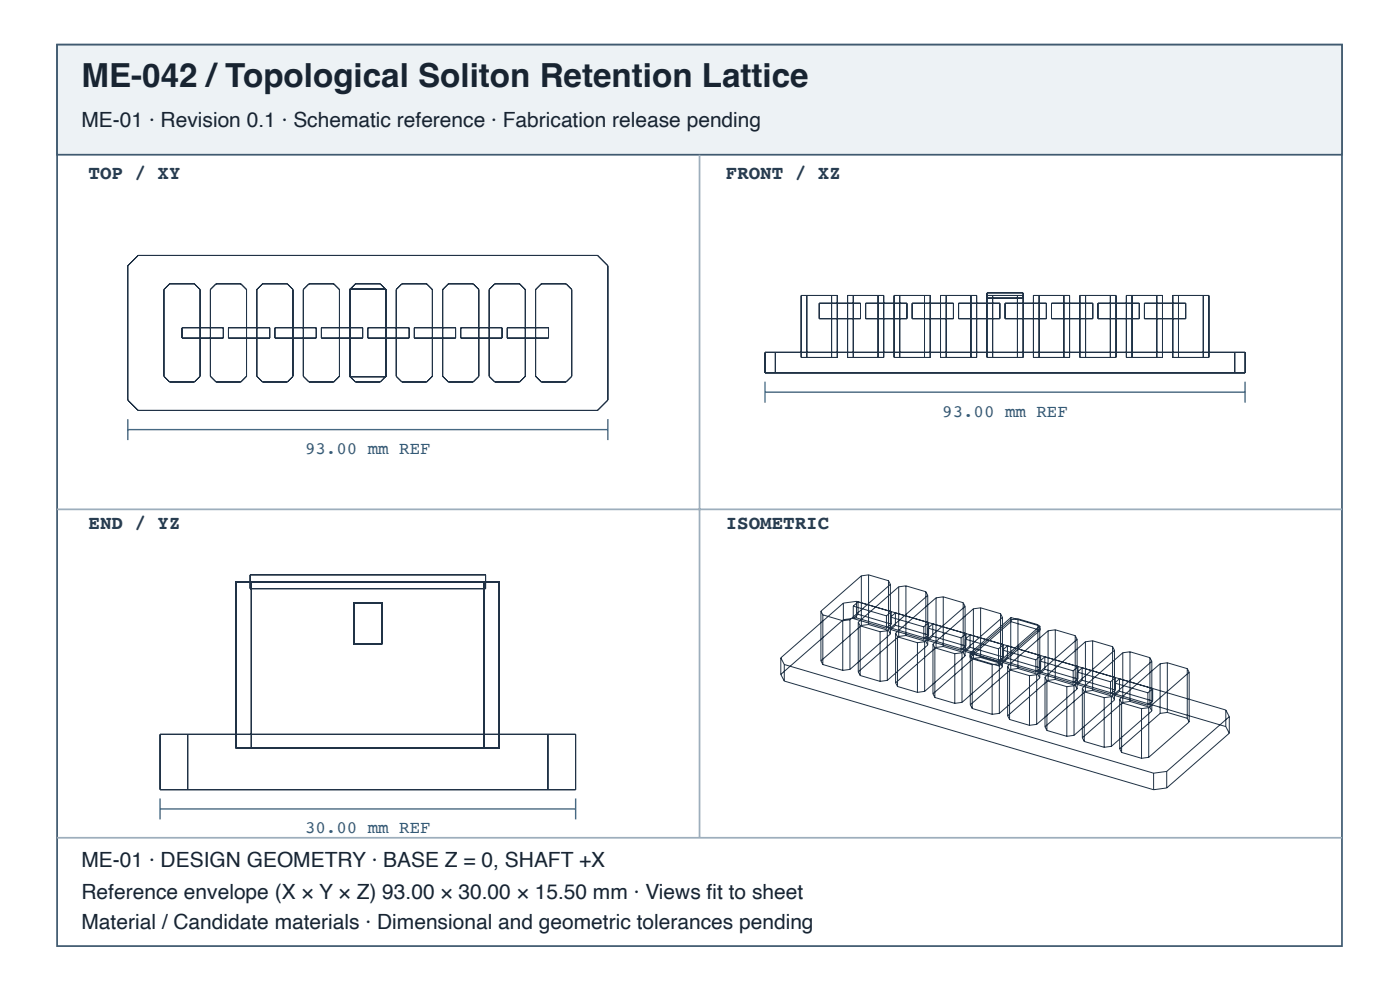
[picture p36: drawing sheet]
<svg xmlns="http://www.w3.org/2000/svg" width="297mm" height="210mm" viewBox="0 0 297 210" stroke-linecap="round" stroke-linejoin="round" font-family="sans-serif">
<defs><g id="words">
<text font-size="7" fill="#182431" x="17.3" y="18.4">ME-042 /Topological Soliton Retention Lattice</text>
<g font-size="4.4" fill="#182431">
<text x="17.3" y="26.9">ME-01 · Revision 0.1 · Schematic reference · Fabrication release pending</text>
<text x="17.3" y="183.9">ME-01 · DESIGN GEOMETRY · BASE Z = 0, SHAFT +X</text>
<text x="17.3" y="190.6">Reference envelope (X × Y × Z) 93.00 × 30.00 × 15.50 mm · Views fi t to sheet</text>
<text x="17.3" y="196.9">Material / Candidate materials · Dimensional and geometric tolerances pending</text>
</g>
<g font-size="4.1" fill="#263d52">
<text x="18.8" y="38">TOP / XY</text>
<text x="154" y="38">FRONT / XZ</text>
<text x="18.8" y="112.1">END / YZ</text>
<text x="154" y="112.1">ISOMETRIC</text>
</g>
<g font-size="3.7" fill="#335b78">
<text x="199.9" y="88.3">93.00 mm REF</text>
<text x="64.7" y="96.3">93.00 mm REF</text>
<text x="64.7" y="176.7">30.00 mm REF</text>
</g>
</g></defs>
<path d="M12.1 9.5h272.6v191.1h-272.6z" fill="none" stroke="#405a70" stroke-width=".37"/>
<path d="M12.1 9.5h272.6v23.3h-272.6z" fill="#edf2f5"/>
<path d="M12.1 9.5h272.6v23.3h-272.6z" fill="none" stroke="#405a70" stroke-width=".37"/>
<path d="M148.4 32.8v144.8M12.1 108h272.6M12.1 177.6h272.6" fill="none" stroke="#9daebc" stroke-width=".37"/>
<g fill="none" stroke="#203246" stroke-width=".21">
<path d="M27.1 56.3l2.2-2.1h97.5l2.2 2.1v28.5l-2.2 2.2h-97.5l-2.2-2.2zM34.8 61.4l1.2-1.2h5.2l1.2 1.2v18.4l-1.2 1.2h-5.2l-1.2-1.2zM38.6 69.5h8.8v2.2h-8.8zM44.6 61.4l1.2-1.2h5.3l1.2 1.2v18.4l-1.2 1.2h-5.3l-1.2-1.2zM48.5 69.5h8.7v2.2h-8.7zM54.5 61.4l1.2-1.2h5.3l1.2 1.2v18.4l-1.2 1.2h-5.3l-1.2-1.2zM58.3 69.5h8.8v2.2h-8.8zM64.3 61.4l1.3-1.2h5.2l1.2 1.2v18.4l-1.2 1.2h-5.2l-1.3-1.2zM68.2 69.5h8.7v2.2h-8.7zM74.2 79.8l1.2 1.2h5.3l1.2-1.2M74.2 61.4l1.2-1.2h5.3l1.2 1.2M74.2 61.3h7.7v18.6h-7.7z"/>
<path d="M78 69.5h8.8v2.2h-8.8zM84.1 61.4l1.2-1.2h5.2l1.2 1.2v18.4l-1.2 1.2h-5.2l-1.2-1.2zM87.9 69.5h8.8v2.2h-8.8zM93.9 61.4l1.2-1.2h5.3l1.2 1.2v18.4l-1.2 1.2h-5.3l-1.2-1.2zM97.8 69.5h8.7v2.2h-8.7zM103.8 61.4l1.2-1.2h5.2l1.2 1.2v18.4l-1.2 1.2h-5.2l-1.2-1.2zM107.6 69.5h8.8v2.2h-8.8zM113.6 61.4l1.2-1.2h5.3l1.2 1.2v18.4l-1.2 1.2h-5.3l-1.2-1.2zM162.3 74.7h101.8v4.4h-101.8zM164.5 74.7v4.4M170 62.6h7.6v13.2h-7.6zM171.2 62.6v13.2"/>
<path d="M173.8 64.3h8.8v3.3h-8.8zM176.4 62.6v13.2M179.8 62.6h7.7v13.2h-7.7zM181 62.6v13.2M183.7 64.3h8.7v3.3h-8.7zM186.3 62.6v13.2M189.7 62.6h7.6v13.2h-7.6zM190.9 62.6v13.2M193.5 64.3h8.8v3.3h-8.8zM196.1 62.6v13.2M199.5 62.6h7.7v13.2h-7.7zM200.7 62.6v13.2"/>
<path d="M203.4 64.3h8.7v3.3h-8.7zM206 62.6v13.2M209.4 62.1h7.7v13.7h-7.7zM209.4 62.6h7.7M209.4 63.2h7.7M210.6 62.6v13.2M213.2 64.3h8.8v3.3h-8.8zM215.8 62.6v13.2M219.2 62.6h7.7v13.2h-7.7zM220.4 62.6v13.2M223.1 64.3h8.7v3.3h-8.7zM225.7 62.6v13.2"/>
<path d="M229.1 62.6h7.7v13.2h-7.7zM230.3 62.6v13.2M232.9 64.3h8.8v3.3h-8.8zM235.6 62.6v13.2M239 62.6h7.6v13.2h-7.6zM240.2 62.6v13.2M242.8 64.3h8.8v3.3h-8.8zM245.4 62.6v13.2M248.8 62.6h7.7v13.2h-7.7zM250 62.6v13.2M255.3 62.6v13.2M262 74.7v4.4"/>
<path d="M50.1 123.3h55.9v35.3h-55.9zM53.1 121.9h49.9v2.9h-49.9zM53.3 123.3v35.3M75.1 127.8h5.9v8.8h-5.9zM102.7 123.3v35.3M165.6 139.5v3.5M165.6 139.5l.8 1.4M174.2 129.6v10.5M174.2 129.6l.4 .8M174.6 130.4v10.5M174.6 130.4l4.2 1.2M178.8 131.6v10.5"/>
<path d="M178.9 127.9v3.5M178.9 131.4l-13.3 11.6M178.9 127.9l-13.3 11.6M180.3 131.4v10.5M180.3 131.4l-1.5 .2M181 128.5v2.6M181 131.1l7.1 2.1M181 128.5l7.1 2.1M181.7 127.5v3.5M181.7 131l78.4 23M181.7 127.5l78.4 23M181.7 131l-2.8 .4"/>
<path d="M181.7 127.5l-2.8 .4M182 127.6l-1 .9M182 127.6v2.6M182 130.2l-1 .9M182 130.2l7.1 2.1M182 127.6l7.1 2.1M182.1 131.9v10.5M182.1 131.9l.4 .8M182.5 132.7v10.5M182.5 132.7l4.2 1.2M182.7 122.1v10.5M182.7 132.6l-8.5 7.5"/>
<path d="M182.7 122.1l-8.5 7.5M184.3 121.9v10.5M184.3 132.4l4.2 1.2M184.3 121.9l4.2 1.2M184.3 132.4l-1.6 .2M184.3 121.9l-1.6 .2M186.7 133.9v10.6M188.1 130.6v2.6M188.2 133.7v10.5M188.2 133.7l-1.5 .2M188.5 123.1v10.5M188.5 133.6l.4 .8"/>
<path d="M188.5 123.1l.4 .8M188.9 123.9v10.5M188.9 134.4l-8.6 7.5M188.9 123.9l-8.6 7.5M189.1 129.7l-1 .9M189.1 129.7v2.6M189.1 132.3l-1 .9M190 129.9v2.7M190 132.6l7 2M190 129.9l7 2.1M190 129.9l-1.1 .9 7.1 2.1M190 132.6l-1.1 .9 7.1 2"/>
<path d="M190 134.2v10.6M190 134.2l.4 .8M190.4 135l4.2 1.3M190.4 135v10.5M190.7 124.4v10.5M190.7 134.9l-8.6 7.5M190.7 124.4l-8.6 7.5M192.2 124.2v10.5M192.2 134.7l4.2 1.3M192.2 124.2l4.2 1.2M192.2 134.7l-1.5 .2M192.2 124.2l-1.5 .2"/>
<path d="M194.6 136.3v10.5M196 132.9v2.6M196.2 136.1v10.5M196.2 136.1l-1.6 .2M196.4 125.4v10.6M196.4 136l.4 .8M196.4 125.4l.4 .8M196.8 126.2v10.6M196.8 136.8l-8.6 7.4M196.8 126.2l-8.6 7.5M196.9 133.2l7 2M196.9 133.2v2.6"/>
<path d="M196.9 135.8l7 2.1M197 132l-1 .9M197 132v2.6M197 134.6l-1 .9M197.9 134.9l7 2.1M197.9 132.3l-1 .9M197.9 132.3v2.6M197.9 134.9l-1 .9M197.9 132.3l7 2M197.9 136.6v10.5M197.9 136.6l.4 .7M198.3 137.3l4.3 1.3"/>
<path d="M198.3 137.3v10.6M198.6 126.7v10.6M198.6 137.3l-8.6 7.5M198.6 126.7l-8.6 7.5M200.1 126.5l4.2 1.3M200.1 126.5v10.6M200.1 137.1l4.2 1.2M200.1 137.1l-1.5 .2M200.1 126.5l-1.5 .2M202.6 138.6v10.5M203.9 135.2v2.7M204.1 138.4v10.5"/>
<path d="M204.1 138.4l-1.5 .2M204.3 127.8v10.5M204.3 138.3l.4 .8M204.3 127.8l.4 .8M204.7 128.6v10.5M204.7 139.1l-8.5 7.5M204.7 128.6l-8.5 7.5M204.8 135.5l7 2.1M204.8 138.1l7 2.1M204.8 135.5v2.6M204.8 135.5l1-.9v2.6M204.9 134.3l-1 .9"/>
<path d="M204.9 134.3v2.7M204.9 137l-1 .9M205.8 138.5v.9M205.8 139.4l6.2 1.8M205.8 138.5l6.2 1.8M205.8 137.2l-1 .9M205.8 137.2l7.1 2.1M205.8 138.9v10.5M205.8 138.9l.5 .8M206.3 139.7v10.5M206.3 139.7l4.2 1.2M206.5 129.1v10.5"/>
<path d="M206.5 139.6l-8.6 7.5M206.5 129.1l-8.6 7.5M208 139.4l4.3 1.2M208 128.9v10.5M208 128.9l4.3 1.2M208 139.4l-1.5 .2M208 128.9l-1.5 .2M211.8 137.6v2.6M211.8 137.6l1.1-.9v2.6M212.3 130.1v10.5M212.3 130.1l.4 .8M212.7 130.9v10.5"/>
<path d="M212.7 130.9l-8.6 7.5M212.7 137.8v2.7M212.7 137.8l7.1 2.1M212.9 139.3l-1.1 .9M213.7 136.9l7.1 2.1M213.7 136.9l-1 .9M213.7 136.9v2.7M213.7 139.6l-1 .9M213.7 139.6l7.1 2M214.4 131.4v10.5M214.4 131.4l-8.6 7.5M214.5 130.9l-8.7 7.6"/>
<path d="M214.5 130.9v.9M214.5 131.8l-8.7 7.6M214.5 131.8l6.1 1.8M214.5 130.9l6.1 1.8M216 131.2l4.2 1.2M216 131.2v10.5M216 131.2l-1.6 .2M219.8 139.9v2.6M220.2 132.4v10.6M220.2 132.4l.4 .8M220.6 133.2v10.5M220.6 133.2l-8.6 7.5"/>
<path d="M220.6 132.7v.9M220.6 132.7l-8.6 7.6M220.6 133.6l-8.6 7.6M220.8 139l-1 .9M220.8 139v2.6M221.7 139.3l-1.1 .9M221.7 139.3v2.6M221.7 139.3l7 2M222.4 133.7v10.6M222.4 133.7l-8.6 7.5M223.9 133.5l4.2 1.3M223.9 133.5v10.6"/>
<path d="M223.9 133.5l-1.5 .2M228.1 134.8v10.5M228.1 134.8l.4 .7M228.5 135.5v10.6M228.5 135.5l-8.6 7.5M230.3 136.1v10.5M230.3 136.1l-8.6 7.5M231.8 135.9v10.5M231.8 135.9l4.2 1.2M231.8 135.9l-1.5 .2M236 137.1v10.5M236 137.1l.4 .8"/>
<path d="M236.4 137.9v10.5M236.4 137.9l-8.5 7.5M238.2 138.4v10.5M238.2 138.4l-8.6 7.5M239.7 138.2v10.5M239.7 138.2l4.3 1.2M239.7 138.2l-1.5 .2M244 139.4v10.6M244 139.4l.4 .8M34 155.7h88.1v11.7h-88.1zM39.8 155.7v11.7M116.2 155.7v11.7"/>
<path d="M165.6 143l.8 1.4M166.4 140.9v3.5M166.4 144.4l78.3 23M166.4 140.9l78.3 23M174.2 140.1l.4 .8M174.6 140.9l4.2 1.2M180.3 141.9l-1.5 .2M182.1 142.4l.4 .8M182.5 143.2l4.2 1.3M188.2 144.2l-1.5 .3M190 144.8l.4 .7M190.4 145.5l4.2 1.3"/>
<path d="M196.2 146.6l-1.6 .2M197.9 147.1l.4 .8M198.3 147.9l4.3 1.2M204.1 148.9l-1.5 .2M205.8 149.4l.5 .8M206.3 150.2l4.2 1.2M210.5 140.9v10.5M212 140.3v.9M212 140.7v10.5M212 151.2l-1.5 .2M212 140.7l-1.5 .2M212.3 140.6l.4 .8"/>
<path d="M212.7 141.4l-8.6 7.5M212.7 140.5l7.1 2M213.8 141.2v10.6M213.8 151.8l.4 .7M213.8 141.2l.4 .8M214.2 142l4.2 1.2M214.2 142v10.5M214.2 152.5l4.2 1.3M214.4 141.9l-8.6 7.5M216 141.7l4.2 1.3M216 141.7l-1.6 .2M218.4 143.2v10.6"/>
<path d="M219.9 143v10.6M219.9 153.6l-1.5 .2M219.9 143l-1.5 .2M220.2 143l.4 .7M220.6 143.7l-8.6 7.5M220.6 140.2v2.6M220.6 142.8l7.1 2.1M220.6 140.2l7.1 2M220.8 141.6l-1 .9M221.7 141.9l7 2.1M221.7 141.9l-1.1 .9M221.7 143.6v10.5"/>
<path d="M221.7 154.1l.4 .8M221.7 143.6l.4 .7M222.1 144.3l4.2 1.3M222.1 154.9l4.2 1.2M222.1 144.3v10.6M222.4 144.3l-8.6 7.5M223.9 144.1l4.2 1.2M223.9 144.1l-1.5 .2M226.3 145.6v10.5M227.7 142.2v2.7M227.9 145.4v10.5M227.9 155.9l-1.6 .2"/>
<path d="M227.9 145.4l-1.6 .2M228.1 145.3l.4 .8M228.5 146.1l-8.6 7.5M228.7 141.3l-1 .9M228.7 141.3v2.7M228.7 144l-1 .9M229.6 141.6v2.6M229.6 144.2l-1 .9 7 2.1M229.6 141.6l-1 .9 7 2.1M229.6 144.2l7 2.1M229.6 141.6l7 2.1M229.6 145.9v10.5"/>
<path d="M229.6 156.4l.4 .8M229.6 145.9l.4 .8M230 146.7v10.5M230 157.2l4.3 1.2M230 146.7l4.3 1.2M230.3 146.6l-8.6 7.5M231.8 146.4l4.2 1.2M231.8 146.4l-1.5 .2M234.3 147.9v10.5M235.6 144.6v2.6M235.8 147.7v10.5M235.8 158.2l-1.5 .2"/>
<path d="M235.8 147.7l-1.5 .2M236 147.6l.4 .8M236.4 148.4l-8.5 7.5M236.5 147.4l7 2.1M236.5 144.8v2.6M236.5 144.8l7 2.1M236.6 143.7l-1 .9M236.6 143.7v2.6M236.6 146.3l-1 .9M237.5 143.9l7 2.1M237.5 143.9l-1 .9M237.5 143.9v2.6"/>
<path d="M237.5 146.5l-1 .9M237.5 146.5l7 2.1M237.5 148.2v10.5M237.5 158.7l.4 .8M237.5 148.2l.4 .8M237.9 149v10.5M237.9 159.5l4.3 1.3M237.9 149l4.3 1.2M238.2 148.9l-8.6 7.5M239.7 148.7l4.3 1.3M239.7 148.7l-1.5 .2M242.2 150.2v10.6"/>
<path d="M243.5 146.9v2.6M243.7 150v10.6M243.7 150l-1.5 .2M244 150l.4 .7M244.4 140.2v10.5M244.4 150.7l-8.6 7.5M244.4 140.2l-8.6 7.5M244.5 146l-1 .9M244.5 146v2.6M244.5 148.6l-1 .9M246.1 140.7v10.5M246.1 151.2l-8.6 7.5"/>
<path d="M246.1 140.7l-8.6 7.5M247.6 140.5v10.5M247.6 151l4.3 1.3M247.6 140.5l4.3 1.3M247.6 151l-1.5 .2M247.6 140.5l-1.5 .2M251.9 141.8v10.5M251.9 152.3l.4 .8M251.9 141.8l.4 .7M252.3 142.5v10.6M252.3 153.1l-8.6 7.5M252.3 142.5l-8.6 7.5"/>
<path d="M260.1 150.5v3.5M260.1 154l.7 1.5M260.1 150.5l.7 1.4M260.8 151.9v3.6M260.8 155.5l-13.3 11.6M260.8 151.9l-13.3 11.6M243.7 160.6l-1.5 .2M244.7 163.9v3.5M247.5 163.5v3.6M247.5 167.1l-2.8 .3M247.5 163.5l-2.8 .4"/>
</g>
<path d="M27.1 88.9v4.4M27.1 91.1h101.9M129 88.9v4.4M162.3 80.9v4.5M162.3 83.1h101.8M264.1 80.9v4.5M34 169.3v4.4M34 171.5h88.1M122.1 169.3v4.4" fill="none" stroke="#466b86" stroke-width=".3"/>
<use href="#words"/>
</svg>
